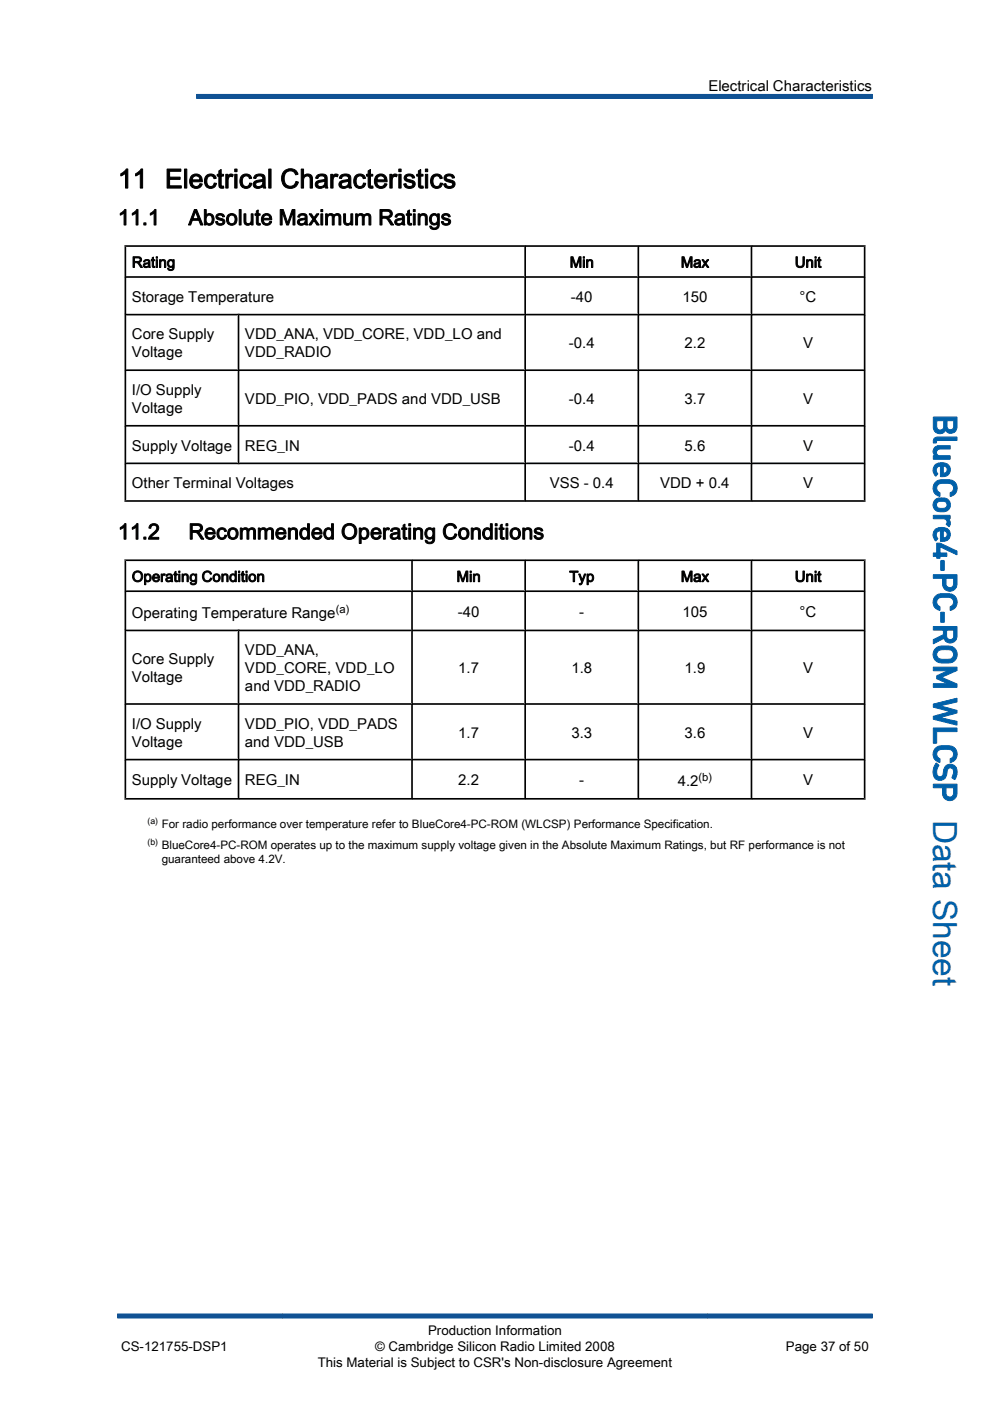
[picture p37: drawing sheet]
<svg xmlns="http://www.w3.org/2000/svg" width="210mm" height="297mm" viewBox="0 0 210 297" stroke-linecap="round" stroke-linejoin="round" font-family="sans-serif">
<defs><g id="words">
<text font-size="7.1" fill="#0060a9" x="198" y="87.9" transform="rotate(90 198 87.9)">_äìÉ`çêÉQJm`Jolj=ti`pm Data Sheet</text>
<text font-size="5.6" x="25" y="39.9">11 Electrical Characteristics</text>
<g font-size="4.6">
<text x="25" y="47.7">11.1</text>
<text x="40" y="47.7">Absolute Maximum Ratings</text>
<text x="25" y="114.3">11.2</text>
<text x="40" y="114.3">Recommended Operating Conditions</text>
</g>
<g font-size="3.2">
<text x="150.2" y="19.3">Electrical Characteristics</text>
<text x="28" y="56.7">Rating</text>
<text x="120.8" y="56.7">Min</text>
<text x="144.4" y="56.7">Max</text>
<text x="168.6" y="56.7">Unit</text>
<text x="28" y="64">Storage Temperature</text>
<text x="121.1" y="64">-40</text>
<text x="144.7" y="64">150</text>
<text x="169.6" y="64">°C</text>
<text x="28" y="72">Core Supply</text>
<text x="52" y="72">VDD_ANA, VDD_CORE, VDD_LO and</text>
<text x="28" y="75.8">Voltage</text>
<text x="52" y="75.8">VDD_RADIO</text>
<text x="120.7" y="73.9">-0.4</text>
<text x="145.2" y="73.9">2.2</text>
<text x="170.3" y="73.9">V</text>
<text x="28" y="83.7">I/O Supply</text>
<text x="28" y="87.5">Voltage</text>
<text x="52" y="85.6">VDD_PIO, VDD_PADS and VDD_USB</text>
<text x="120.7" y="85.6">-0.4</text>
<text x="145.2" y="85.6">3.7</text>
<text x="170.3" y="85.6">V</text>
<text x="28" y="95.5">Supply Voltage</text>
<text x="52" y="95.5">REG_IN</text>
<text x="120.7" y="95.5">-0.4</text>
<text x="145.2" y="95.5">5.6</text>
<text x="170.3" y="95.5">V</text>
<text x="28" y="103.5">Other Terminal Voltages</text>
<text x="116.6" y="103.5">VSS - 0.4</text>
<text x="140" y="103.5">VDD + 0.4</text>
<text x="170.3" y="103.5">V</text>
<text x="28" y="123.3">Operating Condition</text>
<text x="96.8" y="123.3">Min</text>
<text x="120.8" y="123.3">Typ</text>
<text x="144.4" y="123.3">Max</text>
<text x="168.6" y="123.3">Unit</text>
<text x="28" y="130.9">Operating Temperature Range</text>
<text x="97.1" y="130.8">-40</text>
<text x="122.9" y="130.8">-</text>
<text x="144.7" y="130.8">105</text>
<text x="169.6" y="130.8">°C</text>
<text x="28" y="140.8">Core Supply</text>
<text x="52" y="138.9">VDD_ANA,</text>
<text x="52" y="142.7">VDD_CORE, VDD_LO</text>
<text x="97.2" y="142.7">1.7</text>
<text x="121.2" y="142.7">1.8</text>
<text x="145.2" y="142.7">1.9</text>
<text x="170.3" y="142.7">V</text>
<text x="28" y="144.6">Voltage</text>
<text x="52" y="146.5">and VDD_RADIO</text>
<text x="28" y="154.5">I/O Supply</text>
<text x="52" y="154.5">VDD_PIO, VDD_PADS</text>
<text x="28" y="158.3">Voltage</text>
<text x="52" y="158.3">and VDD_USB</text>
<text x="97.2" y="156.4">1.7</text>
<text x="121.2" y="156.4">3.3</text>
<text x="145.2" y="156.4">3.6</text>
<text x="170.3" y="156.4">V</text>
<text x="28" y="166.5">Supply Voltage</text>
<text x="52" y="166.5">REG_IN</text>
<text x="97.2" y="166.5">2.2</text>
<text x="122.9" y="166.5">-</text>
<text x="143.7" y="166.6">4.2</text>
<text x="170.3" y="166.5">V</text>
</g>
<g font-size="2.8">
<text x="25.7" y="286.4">CS-121755-DSP1</text>
<text x="79.6" y="286.4">© Cambridge Silicon Radio Limited 2008</text>
<text x="90.8" y="283.1">Production Information</text>
<text x="166.7" y="286.4">Page 37 of 50</text>
<text x="67.4" y="289.8">This Material is Subject to CSR's Non-disclosure Agreement</text>
</g>
<g font-size="2.5">
<text x="34.3" y="175.6">For radio performance over temperature refer to BlueCore4-PC-ROM (WLCSP) Performance Specification.</text>
<text x="34.3" y="179.9">BlueCore4-PC-ROM operates up to the maximum supply voltage given in the Absolute Maximum Ratings, but RF performance is not</text>
<text x="34.3" y="182.9">guaranteed above 4.2V.</text>
</g>
<g font-size="2.4">
<text x="71.2" y="129.9">(a)</text>
<text x="148.1" y="165.6">(b)</text>
</g>
<g font-size="1.8">
<text x="31.3" y="174.8">(a)</text>
<text x="31.3" y="179.1">(b)</text>
</g>
</g></defs>
<g fill="none" stroke="#000" stroke-width=".35">
<path d="M26.4 58.7h157.2M26.4 52.2h157.2M26.6 52v54.4M111.4 52v54.4M135.4 52v54.4M159.4 52v54.4M183.4 52v54.4M26.4 78.5h157.2M50.6 66.5v31.9M183.6 66.7h-157.2M26.4 90.3h157.2M26.4 98.2h157.2"/>
<path d="M26.4 106.2h157.2M26.4 118.8h157.2M26.6 118.6v50.9M87.4 118.6v50.9M111.4 118.6v50.9M135.4 118.6v50.9M159.4 118.6v50.9M183.4 118.6v50.9M26.4 125.3h157.2M50.6 133.5v36M183.6 133.7h-157.2M26.4 149.3h157.2"/>
<path d="M26.4 161.1h157.2M26.4 169.4h157.2"/>
</g>
<path d="M41.7 20.4h143.3M25 279h160" fill="none" stroke="#105294" stroke-width="1.1"/>
<use href="#words"/>
</svg>
